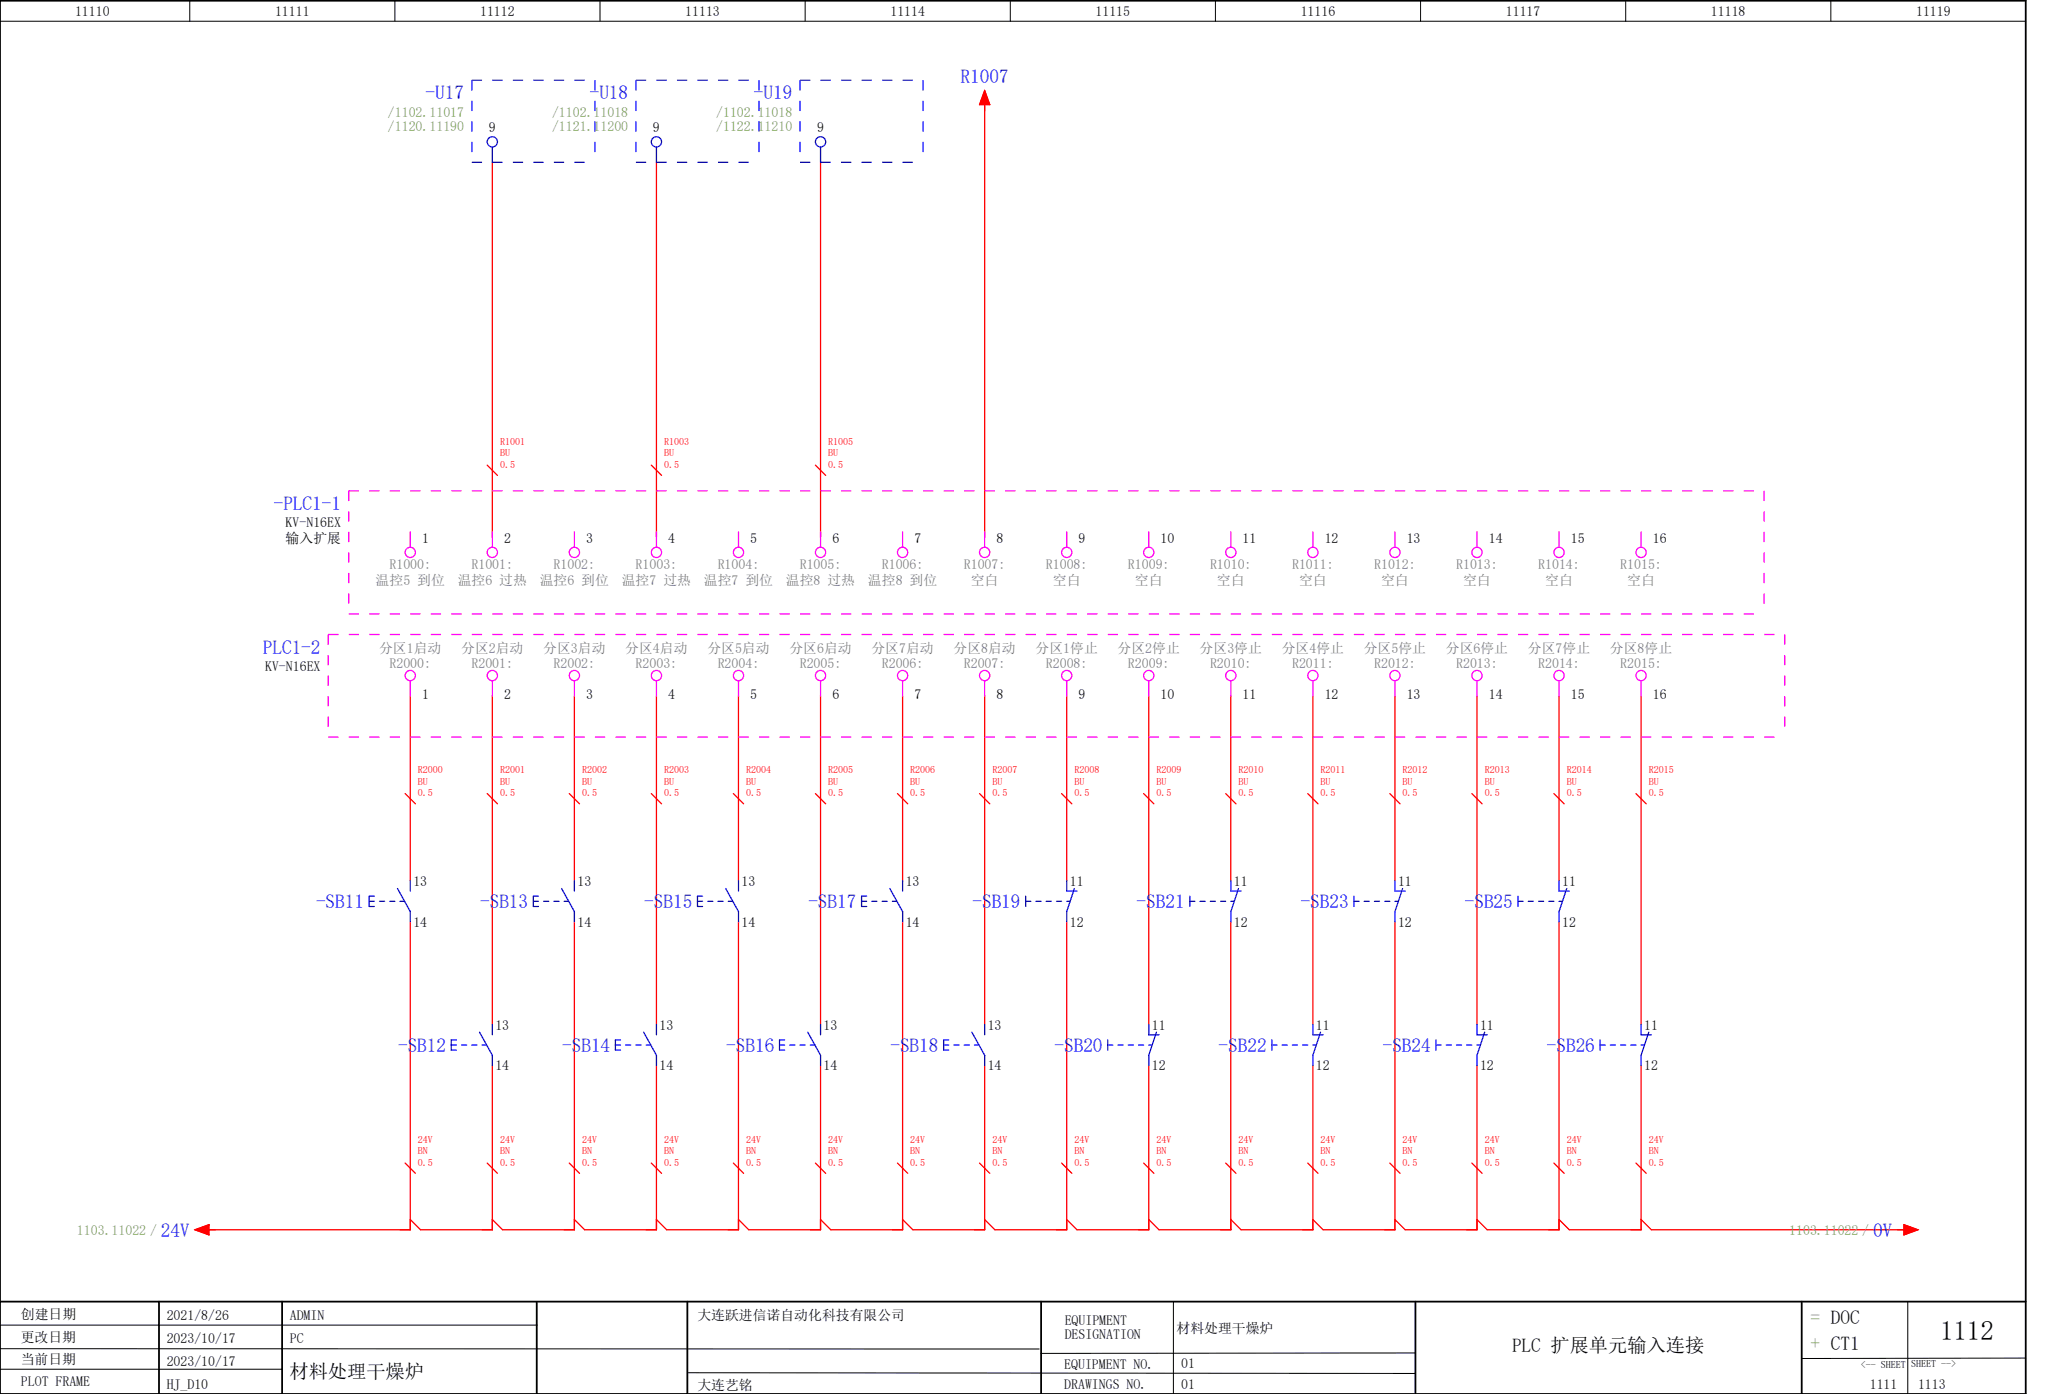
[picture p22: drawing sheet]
<svg xmlns="http://www.w3.org/2000/svg" width="399mm" height="272mm" viewBox="0 0 399 272" stroke-linecap="round" stroke-linejoin="round" font-family="sans-serif">
<defs><g id="words">
<text font-size="5.3" x="378.3" y="261">1112</text>
<g font-size="3.7" fill="#00f">
<text x="187.3" y="16.1">R1007</text>
<text x="83" y="19.4">-U17</text>
<text x="115" y="19.4">-U18</text>
<text x="147" y="19.4">-U19</text>
<text x="53.4" y="99.4">-PLC1-1</text>
<text x="51.3" y="127.4">PLC1-2</text>
<text x="61.6" y="177">-SB11</text>
<text x="93.6" y="177">-SB13</text>
<text x="125.6" y="177">-SB15</text>
<text x="157.6" y="177">-SB17</text>
<text x="189.6" y="177">-SB19</text>
<text x="221.6" y="177">-SB21</text>
<text x="253.6" y="177">-SB23</text>
<text x="285.6" y="177">-SB25</text>
<text x="77.6" y="205">-SB12</text>
<text x="109.6" y="205">-SB14</text>
<text x="141.6" y="205">-SB16</text>
<text x="173.6" y="205">-SB18</text>
<text x="205.6" y="205">-SB20</text>
<text x="237.6" y="205">-SB22</text>
<text x="269.6" y="205">-SB24</text>
<text x="301.6" y="205">-SB26</text>
<text x="31.4" y="241">24V</text>
<text x="365.2" y="241">0V</text>
</g>
<g font-size="3.7" fill="#7ca552">
<text x="353.1" y="258">= DOC</text>
<text x="353.1" y="263">+ CT1</text>
</g>
<g font-size="3.7">
<text x="294.8" y="263.5">PLC 扩展单元输入连接</text>
<text x="56.4" y="268.5">材料处理干燥炉</text>
</g>
<g font-size="2.7">
<text x="14.6" y="3.1">11110</text>
<text x="53.6" y="3.1">11111</text>
<text x="93.6" y="3.1">11112</text>
<text x="133.6" y="3.1">11113</text>
<text x="173.6" y="3.1">11114</text>
<text x="213.6" y="3.1">11115</text>
<text x="253.6" y="3.1">11116</text>
<text x="293.6" y="3.1">11117</text>
<text x="333.6" y="3.1">11118</text>
<text x="373.6" y="3.1">11119</text>
<text x="95.3" y="25.8">9</text>
<text x="127.3" y="25.8">9</text>
<text x="159.3" y="25.8">9</text>
<text x="55.7" y="102.7">KV-N16EX</text>
<text x="55.7" y="105.8">输入扩展</text>
<text x="82.3" y="105.8">1</text>
<text x="98.3" y="105.8">2</text>
<text x="114.3" y="105.8">3</text>
<text x="130.3" y="105.8">4</text>
<text x="146.3" y="105.8">5</text>
<text x="162.3" y="105.8">6</text>
<text x="178.3" y="105.8">7</text>
<text x="194.3" y="105.8">8</text>
<text x="210.3" y="105.8">9</text>
<text x="226.3" y="105.8">10</text>
<text x="242.3" y="105.8">11</text>
<text x="258.3" y="105.8">12</text>
<text x="274.3" y="105.8">13</text>
<text x="290.3" y="105.8">14</text>
<text x="306.3" y="105.8">15</text>
<text x="322.3" y="105.8">16</text>
<text x="51.7" y="130.7">KV-N16EX</text>
<text x="82.3" y="136.2">1</text>
<text x="98.3" y="136.2">2</text>
<text x="114.3" y="136.2">3</text>
<text x="130.3" y="136.2">4</text>
<text x="146.3" y="136.2">5</text>
<text x="162.3" y="136.2">6</text>
<text x="178.3" y="136.2">7</text>
<text x="194.3" y="136.2">8</text>
<text x="210.3" y="136.2">9</text>
<text x="226.3" y="136.2">10</text>
<text x="242.3" y="136.2">11</text>
<text x="258.3" y="136.2">12</text>
<text x="274.3" y="136.2">13</text>
<text x="290.3" y="136.2">14</text>
<text x="306.3" y="136.2">15</text>
<text x="322.3" y="136.2">16</text>
<text x="80.6" y="172.7">13</text>
<text x="112.6" y="172.7">13</text>
<text x="144.6" y="172.7">13</text>
<text x="176.6" y="172.7">13</text>
<text x="208.6" y="172.7">11</text>
<text x="240.6" y="172.7">11</text>
<text x="272.6" y="172.7">11</text>
<text x="304.6" y="172.7">11</text>
<text x="80.6" y="180.6">14</text>
<text x="112.6" y="180.6">14</text>
<text x="144.6" y="180.6">14</text>
<text x="176.6" y="180.6">14</text>
<text x="208.6" y="180.6">12</text>
<text x="240.6" y="180.6">12</text>
<text x="272.6" y="180.6">12</text>
<text x="304.6" y="180.6">12</text>
<text x="96.6" y="200.7">13</text>
<text x="128.6" y="200.7">13</text>
<text x="160.6" y="200.7">13</text>
<text x="192.6" y="200.7">13</text>
<text x="224.6" y="200.7">11</text>
<text x="256.6" y="200.7">11</text>
<text x="288.6" y="200.7">11</text>
<text x="320.6" y="200.7">11</text>
<text x="96.6" y="208.6">14</text>
<text x="128.6" y="208.6">14</text>
<text x="160.6" y="208.6">14</text>
<text x="192.6" y="208.6">14</text>
<text x="224.6" y="208.6">12</text>
<text x="256.6" y="208.6">12</text>
<text x="288.6" y="208.6">12</text>
<text x="320.6" y="208.6">12</text>
<text x="4.1" y="257.1">创建日期</text>
<text x="32.5" y="257.1">2021/8/26</text>
<text x="56.5" y="257.1">ADMIN</text>
<text x="136" y="257.3">大连跃进信诺自动化科技有限公司</text>
<text x="4" y="261.6">更改日期</text>
<text x="32.5" y="261.6">2023/10/17</text>
<text x="56.5" y="261.6">PC</text>
<text x="207.6" y="258.3">EQUIPMENT</text>
<text x="207.6" y="261">DESIGNATION</text>
<text x="229.4" y="259.7">材料处理干燥炉</text>
<text x="4.1" y="265.8">当前日期</text>
<text x="32.5" y="266.1">2023/10/17</text>
<text x="207.5" y="266.7">EQUIPMENT NO.</text>
<text x="230.3" y="266.6">01</text>
<text x="4.1" y="270.2">PLOT FRAME</text>
<text x="32.5" y="270.6">HJ_D10</text>
<text x="136" y="270.8">大连艺铭</text>
<text x="207.5" y="270.6">DRAWINGS NO.</text>
<text x="230.3" y="270.6">01</text>
<text x="364.6" y="270.6">1111</text>
<text x="374" y="270.6">1113</text>
</g>
<g font-size="2.7" fill="#7ca552">
<text x="75.7" y="22.7">/1102.11017</text>
<text x="107.7" y="22.7">/1102.11018</text>
<text x="139.6" y="22.7">/1102.11018</text>
<text x="75.7" y="25.4">/1120.11190</text>
<text x="107.7" y="25.4">/1121.11200</text>
<text x="139.6" y="25.4">/1122.11210</text>
<text x="15" y="240.6">1103.11022 /</text>
<text x="348.9" y="240.6">1103.11022 /</text>
</g>
<g font-size="2.7" fill="#767676">
<text x="75.9" y="111">R1000:</text>
<text x="92" y="111">R1001:</text>
<text x="107.9" y="111">R1002:</text>
<text x="123.9" y="111">R1003:</text>
<text x="140" y="111">R1004:</text>
<text x="155.9" y="111">R1005:</text>
<text x="171.9" y="111">R1006:</text>
<text x="188" y="111">R1007:</text>
<text x="203.9" y="111">R1008:</text>
<text x="219.9" y="111">R1009:</text>
<text x="236" y="111">R1010:</text>
<text x="252" y="111">R1011:</text>
<text x="267.9" y="111">R1012:</text>
<text x="284" y="111">R1013:</text>
<text x="300" y="111">R1014:</text>
<text x="315.9" y="111">R1015:</text>
<text x="73.3" y="114">温控5 到位</text>
<text x="89.2" y="114">温控6 过热</text>
<text x="105.2" y="114">温控6 到位</text>
<text x="121.3" y="114">温控7 过热</text>
<text x="137.2" y="114">温控7 到位</text>
<text x="153.2" y="114">温控8 过热</text>
<text x="169.3" y="114">温控8 到位</text>
<text x="189.3" y="114">空白</text>
<text x="205.3" y="114">空白</text>
<text x="221.3" y="114">空白</text>
<text x="237.3" y="114">空白</text>
<text x="253.3" y="114">空白</text>
<text x="269.3" y="114">空白</text>
<text x="285.3" y="114">空白</text>
<text x="301.3" y="114">空白</text>
<text x="317.3" y="114">空白</text>
<text x="73.9" y="127.2">分区1启动</text>
<text x="75.9" y="130.3">R2000:</text>
<text x="89.9" y="127.2">分区2启动</text>
<text x="92" y="130.3">R2001:</text>
<text x="105.9" y="127.2">分区3启动</text>
<text x="107.9" y="130.3">R2002:</text>
<text x="121.9" y="127.2">分区4启动</text>
<text x="123.9" y="130.3">R2003:</text>
<text x="137.9" y="127.2">分区5启动</text>
<text x="140" y="130.3">R2004:</text>
<text x="153.9" y="127.2">分区6启动</text>
<text x="155.9" y="130.3">R2005:</text>
<text x="169.9" y="127.2">分区7启动</text>
<text x="171.9" y="130.3">R2006:</text>
<text x="185.9" y="127.2">分区8启动</text>
<text x="188" y="130.3">R2007:</text>
<text x="201.9" y="127.2">分区1停止</text>
<text x="203.9" y="130.3">R2008:</text>
<text x="217.9" y="127.2">分区2停止</text>
<text x="219.9" y="130.3">R2009:</text>
<text x="233.9" y="127.2">分区3停止</text>
<text x="236" y="130.3">R2010:</text>
<text x="249.9" y="127.2">分区4停止</text>
<text x="252" y="130.3">R2011:</text>
<text x="265.9" y="127.2">分区5停止</text>
<text x="267.9" y="130.3">R2012:</text>
<text x="281.9" y="127.2">分区6停止</text>
<text x="284" y="130.3">R2013:</text>
<text x="297.9" y="127.2">分区7停止</text>
<text x="300" y="130.3">R2014:</text>
<text x="313.9" y="127.2">分区8停止</text>
<text x="315.9" y="130.3">R2015:</text>
</g>
<g font-size="2" fill="#f00">
<text x="97.5" y="88.9">BU</text>
<text x="97.5" y="86.7">R1001</text>
<text x="129.5" y="88.9">BU</text>
<text x="129.5" y="86.7">R1003</text>
<text x="161.5" y="88.9">BU</text>
<text x="161.5" y="86.7">R1005</text>
<text x="97.5" y="91.1">0.5</text>
<text x="129.5" y="91.1">0.5</text>
<text x="161.5" y="91.1">0.5</text>
<text x="81.5" y="155.1">0.5</text>
<text x="81.5" y="152.9">BU</text>
<text x="81.5" y="150.7">R2000</text>
<text x="97.5" y="155.1">0.5</text>
<text x="97.5" y="152.9">BU</text>
<text x="97.5" y="150.7">R2001</text>
<text x="113.5" y="155.1">0.5</text>
<text x="113.5" y="152.9">BU</text>
<text x="113.5" y="150.7">R2002</text>
<text x="129.5" y="155.1">0.5</text>
<text x="129.5" y="152.9">BU</text>
<text x="129.5" y="150.7">R2003</text>
<text x="145.5" y="155.1">0.5</text>
<text x="145.5" y="152.9">BU</text>
<text x="145.5" y="150.7">R2004</text>
<text x="161.5" y="155.1">0.5</text>
<text x="161.5" y="152.9">BU</text>
<text x="161.5" y="150.7">R2005</text>
<text x="177.5" y="155.1">0.5</text>
<text x="177.5" y="152.9">BU</text>
<text x="177.5" y="150.7">R2006</text>
<text x="193.5" y="155.1">0.5</text>
<text x="193.5" y="152.9">BU</text>
<text x="193.5" y="150.7">R2007</text>
<text x="209.5" y="155.1">0.5</text>
<text x="209.5" y="152.9">BU</text>
<text x="209.5" y="150.7">R2008</text>
<text x="225.5" y="155.1">0.5</text>
<text x="225.5" y="152.9">BU</text>
<text x="225.5" y="150.7">R2009</text>
<text x="241.5" y="155.1">0.5</text>
<text x="241.5" y="152.9">BU</text>
<text x="241.5" y="150.7">R2010</text>
<text x="257.5" y="155.1">0.5</text>
<text x="257.5" y="152.9">BU</text>
<text x="257.5" y="150.7">R2011</text>
<text x="273.5" y="155.1">0.5</text>
<text x="273.5" y="152.9">BU</text>
<text x="273.5" y="150.7">R2012</text>
<text x="289.5" y="155.1">0.5</text>
<text x="289.5" y="152.9">BU</text>
<text x="289.5" y="150.7">R2013</text>
<text x="305.5" y="155.1">0.5</text>
<text x="305.5" y="152.9">BU</text>
<text x="305.5" y="150.7">R2014</text>
<text x="321.5" y="155.1">0.5</text>
<text x="321.5" y="152.9">BU</text>
<text x="321.5" y="150.7">R2015</text>
<text x="81.5" y="227.1">0.5</text>
<text x="81.5" y="224.9">BN</text>
<text x="81.5" y="222.7">24V</text>
<text x="97.5" y="227.1">0.5</text>
<text x="97.5" y="224.9">BN</text>
<text x="97.5" y="222.7">24V</text>
<text x="113.5" y="227.1">0.5</text>
<text x="113.5" y="224.9">BN</text>
<text x="113.5" y="222.7">24V</text>
<text x="129.5" y="227.1">0.5</text>
<text x="129.5" y="224.9">BN</text>
<text x="129.5" y="222.7">24V</text>
<text x="145.5" y="227.1">0.5</text>
<text x="145.5" y="224.9">BN</text>
<text x="145.5" y="222.7">24V</text>
<text x="161.5" y="227.1">0.5</text>
<text x="161.5" y="224.9">BN</text>
<text x="161.5" y="222.7">24V</text>
<text x="177.5" y="227.1">0.5</text>
<text x="177.5" y="224.9">BN</text>
<text x="177.5" y="222.7">24V</text>
<text x="193.5" y="227.1">0.5</text>
<text x="193.5" y="224.9">BN</text>
<text x="193.5" y="222.7">24V</text>
<text x="209.5" y="227.1">0.5</text>
<text x="209.5" y="224.9">BN</text>
<text x="209.5" y="222.7">24V</text>
<text x="225.5" y="227.1">0.5</text>
<text x="225.5" y="224.9">BN</text>
<text x="225.5" y="222.7">24V</text>
<text x="241.5" y="227.1">0.5</text>
<text x="241.5" y="224.9">BN</text>
<text x="241.5" y="222.7">24V</text>
<text x="257.5" y="227.1">0.5</text>
<text x="257.5" y="224.9">BN</text>
<text x="257.5" y="222.7">24V</text>
<text x="273.5" y="227.1">0.5</text>
<text x="273.5" y="224.9">BN</text>
<text x="273.5" y="222.7">24V</text>
<text x="289.5" y="227.1">0.5</text>
<text x="289.5" y="224.9">BN</text>
<text x="289.5" y="222.7">24V</text>
<text x="305.5" y="227.1">0.5</text>
<text x="305.5" y="224.9">BN</text>
<text x="305.5" y="222.7">24V</text>
<text x="321.5" y="227.1">0.5</text>
<text x="321.5" y="224.9">BN</text>
<text x="321.5" y="222.7">24V</text>
</g>
<g font-size="2">
<text x="362.9" y="266.6">&lt;-- SHEET</text>
<text x="372.7" y="266.4">SHEET --&gt;</text>
</g>
</g></defs>
<path d="M0 .1h395v271.5h-395zM0 253.6h395M31 253.6v18M55 253.6v18M104.7 253.7v18M134 253.6v18M203 253.6v18M276 253.6v18M351.3 253.6v18" fill="none" stroke="#000" stroke-width=".35"/>
<g fill="none" stroke="#000" stroke-width=".19">
<path d="M0 4.1h395M37 .1v4M77 .1v4M117 .1v4M157 .1v4M197 .1v4M237 .1v4M277 .1v4M317 .1v4M357 .1v4M0 258.2h104.8M228.8 253.6v18"/>
<path d="M372 253.6v18M0 262.8l202.6 .1M0 266.8h55M134.1 267.5l141.9 .1M276 263.6l-73 .1M395 264.6l-43.7 .1"/>
</g>
<g fill="none" stroke="#f00" stroke-width=".25">
<path d="M192 17.6l1 2.8h-2zM96 31.6v73M128 31.6v73M160 31.6v73M192 20.4v84.2M95 90.6l2 2M127 90.6l2 2M159 90.6l2 2M80 135.6v36M96 135.6v64M112 135.6v36M128 135.6v64"/>
<path d="M144 135.6v36M160 135.6v64M176 135.6v36M192 135.6v64M208 135.6v36M224 135.6v64M240 135.6v36M256 135.6v64M272 135.6v36M288 135.6v64M304 135.6v36M320 135.6v64"/>
<path d="M79 154.6l2 2M95 154.6l2 2M111 154.6l2 2M127 154.6l2 2M143 154.6l2 2M159 154.6l2 2M175 154.6l2 2M191 154.6l2 2M207 154.6l2 2M223 154.6l2 2M239 154.6l2 2M255 154.6l2 2"/>
<path d="M271 154.6l2 2M287 154.6l2 2M303 154.6l2 2M319 154.6l2 2M80 179.6v60h-40M112 179.6v60h-14l-2-2M144 179.6v60h-14l-2-2M176 179.6v60h-14l-2-2M208 179.6v60h-14l-2-2M240 179.6v60h-14l-2-2M272 179.6v60h-14l-2-2M304 179.6v60h-14l-2-2"/>
<path d="M96 207.6v32h-14l-2-2M128 207.6v32h-14l-2-2M160 207.6v32h-14l-2-2M192 207.6v32h-14l-2-2M224 207.6v32h-14l-2-2M256 207.6v32h-14l-2-2M288 207.6v32h-14l-2-2M320 207.6v32h-14l-2-2M38 239.6l2.8-1v2zM79 226.6l2 2M95 226.6l2 2M111 226.6l2 2"/>
<path d="M127 226.6l2 2M143 226.6l2 2M159 226.6l2 2M175 226.6l2 2M191 226.6l2 2M207 226.6l2 2M223 226.6l2 2M239 226.6l2 2M255 226.6l2 2M271 226.6l2 2M287 226.6l2 2M303 226.6l2 2"/>
<path d="M319 226.6l2 2M320 237.6l2 2h50M371.2 238.6l2.8 1-2.8 1z"/>
</g>
<path d="M68 95.6h276M68 95.6v24M344 95.6v24M68 119.6h276M64 123.6h284M64 123.6v20M348 123.6v20M64 143.6h284" fill="none" stroke="#f0f" stroke-width=".25" stroke-dasharray="2 2" stroke-linecap="butt"/>
<g fill="none" stroke="#f0f" stroke-width=".25">
<path d="M80 103.6v3M96 103.6v3M112 103.6v3M128 103.6v3M144 103.6v3M160 103.6v3M176 103.6v3M192 103.6v3M208 103.6v3M224 103.6v3M240 103.6v3M256 103.6v3"/>
<path d="M272 103.6v3M288 103.6v3M304 103.6v3M320 103.6v3M80 132.6v3M96 132.6v3M112 132.6v3M128 132.6v3M144 132.6v3M160 132.6v3M176 132.6v3M192 132.6v3"/>
<path d="M208 132.6v3M224 132.6v3M240 132.6v3M256 132.6v3M272 132.6v3M288 132.6v3M304 132.6v3M320 132.6v3"/>
<circle cx="80" cy="107.6" r="1"/>
<circle cx="96" cy="107.6" r="1"/>
<circle cx="112" cy="107.6" r="1"/>
<circle cx="128" cy="107.6" r="1"/>
<circle cx="144" cy="107.6" r="1"/>
<circle cx="160" cy="107.6" r="1"/>
<circle cx="176" cy="107.6" r="1"/>
<circle cx="192" cy="107.6" r="1"/>
<circle cx="208" cy="107.6" r="1"/>
<circle cx="224" cy="107.6" r="1"/>
<circle cx="240" cy="107.6" r="1"/>
<circle cx="256" cy="107.6" r="1"/>
<circle cx="272" cy="107.6" r="1"/>
<circle cx="288" cy="107.6" r="1"/>
<circle cx="304" cy="107.6" r="1"/>
<circle cx="320" cy="107.6" r="1"/>
<circle cx="80" cy="131.6" r="1"/>
<circle cx="96" cy="131.6" r="1"/>
<circle cx="112" cy="131.6" r="1"/>
<circle cx="128" cy="131.6" r="1"/>
<circle cx="144" cy="131.6" r="1"/>
<circle cx="160" cy="131.6" r="1"/>
<circle cx="176" cy="131.6" r="1"/>
<circle cx="192" cy="131.6" r="1"/>
<circle cx="208" cy="131.6" r="1"/>
<circle cx="224" cy="131.6" r="1"/>
<circle cx="240" cy="131.6" r="1"/>
<circle cx="256" cy="131.6" r="1"/>
<circle cx="272" cy="131.6" r="1"/>
<circle cx="288" cy="131.6" r="1"/>
<circle cx="304" cy="131.6" r="1"/>
<circle cx="320" cy="131.6" r="1"/>
</g>
<path d="M92 15.6h24M92 15.6v16M116 15.6v16M124 15.6h24M124 15.6v16M148 15.6v16M156 15.6h24M156 15.6v16M180 15.6v16M92 31.6h24M124 31.6h24M156 31.6h24" fill="none" stroke="#00f" stroke-width=".25" stroke-dasharray="2 2" stroke-linecap="butt"/>
<g fill="none" stroke="#00f" stroke-width=".25">
<path d="M96 28.6v3M128 28.6v3M160 28.6v3M72 175.6h1M73 174.6h-1v2h1M74 175.6h1M76 175.6h1M77.5 173.1l2.5 4.5v2M78 175.6h.9M80 171.6v2M104 175.6h1M105 174.6h-1v2h1"/>
<path d="M106 175.6h1M108 175.6h1M109.5 173.1l2.5 4.5v2M110 175.6h.9M112 171.6v2M136 175.6h1M137 174.6h-1v2h1M138 175.6h1M140 175.6h1M141.5 173.1l2.5 4.5v2M142 175.6h.9M144 171.6v2"/>
<path d="M168 175.6h1M169 174.6h-1v2h1M170 175.6h1M172 175.6h1M173.5 173.1l2.5 4.5v2M174 175.6h.9M176 171.6v2M200 175.6h1M200 174.6v2M202 175.6h1M204 175.6h1M206 175.6h1"/>
<path d="M208 175.6h.7M208 171.6v2h2M209.5 173.1l-1.5 4.5v2M232 175.6h1M232 174.6v2M234 175.6h1M236 175.6h1M238 175.6h1M240 175.6h.6M240 171.6v2h2M241.5 173.1l-1.5 4.5v2M264 175.6h1"/>
<path d="M264 174.6v2M266 175.6h1M268 175.6h1M270 175.6h1M272 175.6h.6M272 171.6v2h2M273.5 173.1l-1.5 4.5v2M296 175.6h1M296 174.6v2M298 175.6h1M300 175.6h1M302 175.6h1"/>
<path d="M304 175.6h.7M304 171.6v2h2M305.5 173.1l-1.5 4.5v2M96 199.6v2M128 199.6v2M160 199.6v2M192 199.6v2M224 199.6v2h2M256 199.6v2h2M288 199.6v2h2M320 199.6v2h2M88 203.6h1"/>
<path d="M89 202.6h-1v2h1M90 203.6h1M92 203.6h1M93.5 201.1l2.5 4.5v2M94 203.6h.9M120 203.6h1M121 202.6h-1v2h1M122 203.6h1M124 203.6h1M125.5 201.1l2.5 4.5v2M126 203.6h.9M152 203.6h1"/>
<path d="M153 202.6h-1v2h1M154 203.6h1M156 203.6h1M157.5 201.1l2.5 4.5v2M158 203.6h.9M184 203.6h1M185 202.6h-1v2h1M186 203.6h1M188 203.6h1M189.5 201.1l2.5 4.5v2M190 203.6h.9M216 203.6h1"/>
<path d="M216 202.6v2M218 203.6h1M220 203.6h1M222 203.6h1M224 203.6h.6M225.5 201.1l-1.5 4.5v2M248 203.6h1M248 202.6v2M250 203.6h1M252 203.6h1M254 203.6h1M256 203.6h.7"/>
<path d="M256 205.6v2M257.5 201.1l-1.5 4.5M280 203.6h1M280 202.6v2M282 203.6h1M284 203.6h1M286 203.6h1M288 203.6h.7M289.5 201.1l-1.5 4.5v2M312 203.6h1M312 202.6v2M314 203.6h1"/>
<path d="M316 203.6h1M318 203.6h1M320 203.6h.6M321.5 201.1l-1.5 4.5v2"/>
<circle cx="96" cy="27.6" r="1"/>
<circle cx="128" cy="27.6" r="1"/>
<circle cx="160" cy="27.6" r="1"/>
</g>
<g fill="#f00" stroke="#f00" stroke-width=".19">
<path d="M38 239.6l2.8-1v2z"/>
<path d="M371.2 238.6l2.8 1-2.8 1z"/>
<path d="M192 17.6l1 2.8h-2z"/>
</g>
<use href="#words"/>
</svg>
